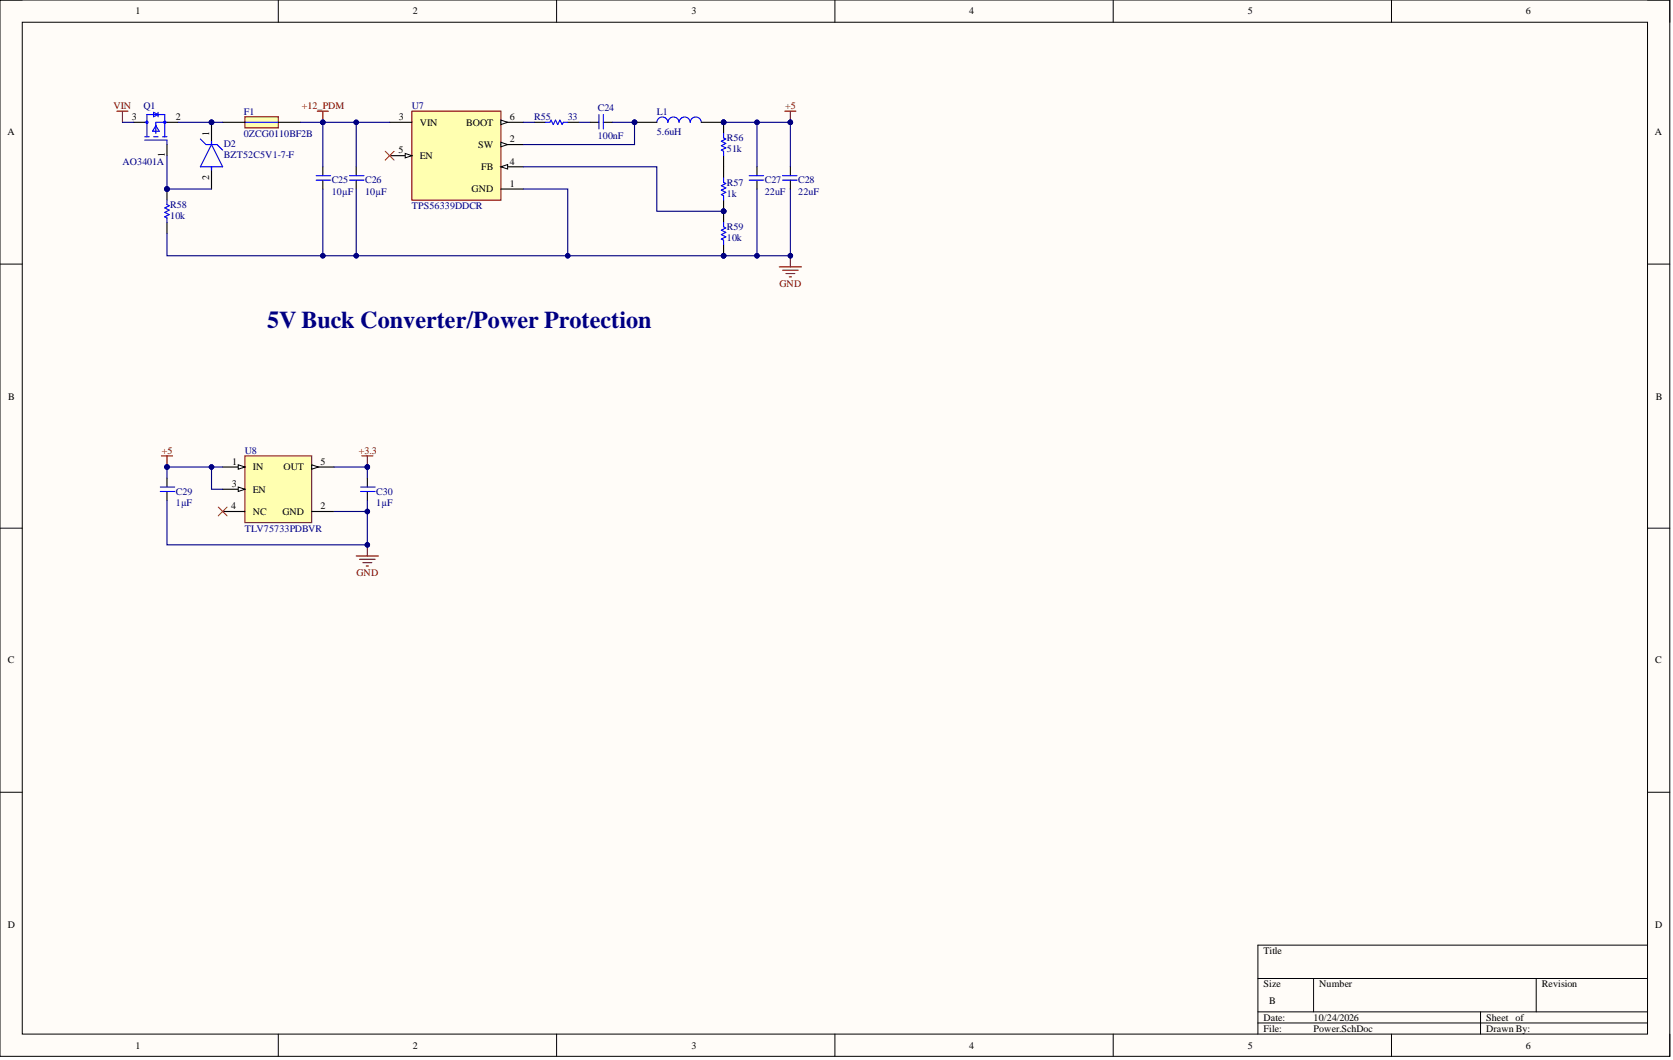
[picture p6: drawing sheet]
<svg xmlns="http://www.w3.org/2000/svg" width="381mm" height="241mm" viewBox="0 0 381 241" stroke-linecap="round" stroke-linejoin="round" font-family="sans-serif">
<defs><g id="words">
<text font-size="5.5" fill="#000080" x="60.8" y="74.8">5V Buck Converter/Power Protection</text>
<g font-size="2.3">
<text x="30.8" y="3.3">1</text>
<text x="94.1" y="3.3">2</text>
<text x="157.5" y="3.3">3</text>
<text x="220.7" y="3.3">4</text>
<text x="284.2" y="3.3">5</text>
<text x="347.5" y="3.3">6</text>
<text x="30" y="27.3">3</text>
<text x="40.1" y="27.3">2</text>
<text x="90.8" y="27.3">3</text>
<text x="95.6" y="28.6">VIN</text>
<text x="106.1" y="28.6">BOOT</text>
<text x="116.1" y="27.3">6</text>
<text x="1.7" y="30.8">A</text>
<text x="37.5" y="35.8" transform="rotate(-90 37.5 35.8)">1</text>
<text x="47.7" y="30.9" transform="rotate(-90 47.7 30.9)">1</text>
<text x="90.8" y="34.9">5</text>
<text x="108.9" y="33.7">SW</text>
<text x="116.1" y="32.4">2</text>
<text x="376.9" y="30.8">A</text>
<text x="47.7" y="41" transform="rotate(-90 47.7 41)">2</text>
<text x="95.6" y="36.2">EN</text>
<text x="109.6" y="38.7">FB</text>
<text x="116.1" y="37.5">4</text>
<text x="107.4" y="43.8">GND</text>
<text x="116.1" y="42.5">1</text>
<text x="1.9" y="91">B</text>
<text x="377.1" y="91">B</text>
<text x="52.9" y="105.8">1</text>
<text x="57.5" y="107.1">IN</text>
<text x="64.6" y="107.1">OUT</text>
<text x="73" y="105.8">5</text>
<text x="52.8" y="110.9">3</text>
<text x="57.5" y="112.1">EN</text>
<text x="52.6" y="115.9">4</text>
<text x="57.5" y="117.2">NC</text>
<text x="64.3" y="117.2">GND</text>
<text x="73" y="115.9">2</text>
<text x="1.8" y="151">C</text>
<text x="377" y="151">C</text>
<text x="1.8" y="211.2">D</text>
<text x="377" y="211.2">D</text>
<text x="287.7" y="217.2">Title</text>
<text x="287.7" y="224.8">Size</text>
<text x="300.4" y="224.8">Number</text>
<text x="351.1" y="224.8">Revision</text>
<text x="287.7" y="232.4">Date:</text>
<text x="289" y="228.6">B</text>
<text x="299.1" y="232.4">10/24/2026</text>
<text x="338.4" y="232.4">Sheet of</text>
<text x="30.8" y="238.7">1</text>
<text x="94.1" y="238.7">2</text>
<text x="157.5" y="238.7">3</text>
<text x="220.7" y="238.7">4</text>
<text x="284.2" y="238.7">5</text>
<text x="287.7" y="234.9">File:</text>
<text x="299.1" y="234.9">Power.SchDoc</text>
<text x="338.4" y="234.9">Drawn By:</text>
<text x="347.5" y="238.7">6</text>
</g>
<g font-size="2.3" fill="#800000">
<text x="25.9" y="24.8">VIN</text>
<text x="68.7" y="24.8">+12_PDM</text>
<text x="178.8" y="24.8">+5</text>
<text x="177.5" y="65.3">GND</text>
<text x="36.8" y="103.3">+5</text>
<text x="81.7" y="103.3">+3.3</text>
<text x="81.2" y="131.1">GND</text>
</g>
<g font-size="2.3" fill="#000080">
<text x="32.7" y="24.8">Q1</text>
<text x="55.5" y="26.1">F1</text>
<text x="93.8" y="24.8">U7</text>
<text x="121.7" y="27.3">R55</text>
<text x="129.3" y="27.3">33</text>
<text x="136.1" y="25.3">C24</text>
<text x="149.6" y="26.2">L1</text>
<text x="51" y="33.4">D2</text>
<text x="51" y="35.9">BZT52C5V1-7-F</text>
<text x="55.5" y="31.1">0ZCG0110BF2B</text>
<text x="136.1" y="31.6">100nF</text>
<text x="149.6" y="30.6">5.6uH</text>
<text x="165.5" y="34.7">51k</text>
<text x="165.5" y="32.1">R56</text>
<text x="27.9" y="37.5">AO3401A</text>
<text x="75.5" y="41.8">C25</text>
<text x="83.2" y="41.8">C26</text>
<text x="174.2" y="41.8">C27</text>
<text x="181.8" y="41.8">C28</text>
<text x="38.8" y="47.3">R58</text>
<text x="75.5" y="44.3">10µF</text>
<text x="83.2" y="44.3">10µF</text>
<text x="93.8" y="47.6">TPS56339DDCR</text>
<text x="165.5" y="44.8">1k</text>
<text x="165.5" y="42.3">R57</text>
<text x="174.2" y="44.3">22uF</text>
<text x="181.8" y="44.3">22uF</text>
<text x="38.8" y="49.9">10k</text>
<text x="165.5" y="52.4">R59</text>
<text x="165.5" y="54.9">10k</text>
<text x="55.8" y="103.3">U8</text>
<text x="40.1" y="112.6">C29</text>
<text x="85.7" y="112.6">C30</text>
<text x="40.1" y="115.2">1µF</text>
<text x="85.7" y="115.2">1µF</text>
<text x="55.8" y="121">TLV75733PDBVR</text>
</g>
</g></defs>
<path d="M0 0h380.3v240.5h-380.3z" fill-rule="evenodd" fill="#fffcf8"/>
<path d="M0 0h380.3v240.5h-380.3z" fill="none" stroke="#000" stroke-width=".23"/>
<path d="M5.1 5.1h370.1v230.3h-370.1z" fill-rule="evenodd" fill="#fffcf8"/>
<g fill="none" stroke="#000" stroke-width=".23">
<path d="M0 0h5.1M5.1 5.1h370.1v230.3h-370.1zM63.4 0v5.1M126.8 0v5.1M190.1 0v5.1M253.5 0v5.1M316.9 0v5.1M375.2 0h5.1v5.1M0 60.1h5.1M375.2 60.1h5.1M0 120.2h5.1M375.2 120.2h5.1"/>
<path d="M0 180.3h5.1M375.2 180.3h5.1M375.2 215.2h-88.7v20.2M63.4 235.4v5.1M126.8 235.4v5.1M190.1 235.4v5.1M253.5 235.4v5.1M286.5 222.7h88.7M286.5 230.3h88.7M286.5 232.9h88.7M299.1 222.7v7.6M316.9 235.4v5.1"/>
<path d="M337.2 230.3v5.1M349.8 222.7v7.6M380.3 235.4v5.1"/>
</g>
<path d="M81.1 38v2M81.1 41v2" fill="none" stroke="#000" stroke-width=".25"/>
<path d="M79.6 40h3.3M79.6 41h3.3" fill="none" stroke="#00f" stroke-width=".25"/>
<path d="M55.8 26.6h7.6v2.5h-7.6z" fill-rule="evenodd" fill="#ffffb0"/>
<path d="M55.8 26.6h7.6v2.5h-7.6z" fill="none" stroke="#800000" stroke-width=".25"/>
<g fill="none" stroke="#00f" stroke-width=".25">
<path d="M33 27.8h.5M33 31.9h5v1M33 31.1h1M33.5 31.1v-5h4v5M35 31.1h1M35 25.6l1 .5-1 .5zM35.5 28.6l.8 1.3h-1.6zM36 25.6v1M37 31.1h1M38 27.8h-2.5v2.6M55.8 27.8h7.6"/>
<circle cx="33.5" cy="27.8" r=".25"/>
<circle cx="37.5" cy="27.8" r=".25"/>
</g>
<path d="M30.4 27.8h2.6M38 27.8h2.6M38 32.9v2.5M50.7 27.8h5.1M63.4 27.8h5" fill="none" stroke="#000" stroke-width=".25"/>
<circle cx="48.2" cy="27.8" r=".51" fill="#000080"/>
<circle cx="48.2" cy="27.8" r=".51" fill="none" stroke="#000080" stroke-width=".23"/>
<path d="M48.2 27.8v5.1M48.2 38v5" fill="none" stroke="#000" stroke-width=".25"/>
<circle cx="48.2" cy="27.8" r=".51" fill="#000080"/>
<circle cx="48.2" cy="27.8" r=".51" fill="none" stroke="#000080" stroke-width=".23"/>
<path d="M45.6 31.6l1.3 1.3h2.5l1.3 1.3M48.2 32.9l2.5 5.1h-5.1zM48.2 32.1v.8M48.2 38v.7" fill="none" stroke="#00f" stroke-width=".25"/>
<circle cx="38" cy="43" r=".51" fill="#000080"/>
<circle cx="38" cy="43" r=".51" fill="none" stroke="#000080" stroke-width=".23"/>
<path d="M38 43v2.6M38 50.6v2.6" fill="none" stroke="#000" stroke-width=".25"/>
<circle cx="38" cy="43" r=".51" fill="#000080"/>
<circle cx="38" cy="43" r=".51" fill="none" stroke="#000080" stroke-width=".23"/>
<path d="M72 40h3.3M38 45.6v1l.5 .2-1 .5 1 .5-1 .5 1 .6-1 .5 .5 .2v1M72 41h3.3" fill="none" stroke="#00f" stroke-width=".25"/>
<path d="M26.6 25.3h2.6M27.9 25.3v2.5" fill="none" stroke="#800000" stroke-width=".25"/>
<path d="M73.5 38v2M73.5 41v2" fill="none" stroke="#000" stroke-width=".25"/>
<path d="M93.8 25.3h20.3v20.3h-20.3z" fill-rule="evenodd" fill="#ffffb0"/>
<path d="M93.8 25.3h20.3v20.3h-20.3z" fill="none" stroke="#800000" stroke-width=".25"/>
<path d="M88.7 27.8h5.1M114.1 27.8h5.1" fill="none" stroke="#000" stroke-width=".25"/>
<path d="M114.1 27.3l1.5 .5-1.5 .6z" fill="#f8fcff"/>
<path d="M114.1 27.3l1.5 .5-1.5 .6z" fill="none" stroke="#000" stroke-width=".23"/>
<path d="M88.7 35.4h5.1" fill="none" stroke="#000" stroke-width=".25"/>
<path d="M92.3 34.9l1.5 .5-1.5 .5z" fill="#f8fcff"/>
<path d="M92.3 34.9l1.5 .5-1.5 .5z" fill="none" stroke="#000" stroke-width=".23"/>
<path d="M114.1 38h5.1" fill="none" stroke="#000" stroke-width=".25"/>
<path d="M114.1 38l1.5-.5v1z" fill="#f8fcff"/>
<path d="M114.1 38l1.5-.5v1z" fill="none" stroke="#000" stroke-width=".23"/>
<path d="M114.1 32.9h5.1" fill="none" stroke="#000" stroke-width=".25"/>
<path d="M114.1 32.4l1.5 .5-1.5 .5z" fill="#f8fcff"/>
<path d="M114.1 32.4l1.5 .5-1.5 .5z" fill="none" stroke="#000" stroke-width=".23"/>
<path d="M172.4 38v2M180 38v2M114.1 43h5.1M172.4 41v2M180 41v2" fill="none" stroke="#000" stroke-width=".25"/>
<path d="M87.7 34.4l2 2.1M89.7 34.4l-2 2.1" fill="none" stroke="#f00" stroke-width=".23"/>
<path d="M170.6 40h3.3M178.2 40h3.3M170.6 41h3.3M178.2 41h3.3" fill="none" stroke="#00f" stroke-width=".25"/>
<circle cx="164.8" cy="58.2" r=".51" fill="#000080"/>
<circle cx="164.8" cy="58.2" r=".51" fill="none" stroke="#000080" stroke-width=".23"/>
<circle cx="164.8" cy="48.1" r=".51" fill="#000080"/>
<circle cx="164.8" cy="48.1" r=".51" fill="none" stroke="#000080" stroke-width=".23"/>
<path d="M164.8 55.7v2.5" fill="none" stroke="#000" stroke-width=".25"/>
<circle cx="164.8" cy="58.2" r=".51" fill="#000080"/>
<circle cx="164.8" cy="58.2" r=".51" fill="none" stroke="#000080" stroke-width=".23"/>
<path d="M164.8 48.1v2.5" fill="none" stroke="#000" stroke-width=".25"/>
<circle cx="164.8" cy="48.1" r=".51" fill="#000080"/>
<circle cx="164.8" cy="48.1" r=".51" fill="none" stroke="#000080" stroke-width=".23"/>
<path d="M164.8 50.6v1l.5 .3-1 .5 1 .5-1 .5 1 .5-1 .5 .5 .3v1" fill="none" stroke="#00f" stroke-width=".25"/>
<circle cx="164.8" cy="27.8" r=".51" fill="#000080"/>
<circle cx="164.8" cy="27.8" r=".51" fill="none" stroke="#000080" stroke-width=".23"/>
<path d="M164.8 27.8v2.6M164.8 35.4v2.6" fill="none" stroke="#000" stroke-width=".25"/>
<circle cx="164.8" cy="27.8" r=".51" fill="#000080"/>
<circle cx="164.8" cy="27.8" r=".51" fill="none" stroke="#000080" stroke-width=".23"/>
<path d="M164.8 30.4v1l.5 .2-1 .5 1 .6-1 .5 1 .5-1 .5 .5 .2v1" fill="none" stroke="#00f" stroke-width=".25"/>
<circle cx="164.8" cy="48.1" r=".51" fill="#000080"/>
<circle cx="164.8" cy="48.1" r=".51" fill="none" stroke="#000080" stroke-width=".23"/>
<path d="M164.8 45.6v2.5" fill="none" stroke="#000" stroke-width=".25"/>
<circle cx="164.8" cy="48.1" r=".51" fill="#000080"/>
<circle cx="164.8" cy="48.1" r=".51" fill="none" stroke="#000080" stroke-width=".23"/>
<path d="M121.7 27.8h2.5M129.3 27.8h2.5M134.4 27.8h2M137.4 27.8h2M164.8 38v2.5" fill="none" stroke="#000" stroke-width=".25"/>
<path d="M124.2 27.8h1l.3-.5 .5 1.1 .5-1.1 .5 1.1 .5-1.1 .5 1.1 .3-.6h1M136.4 26.1v3.3M137.4 26.1v3.3M164.8 40.5v1l.5 .3-1 .5 1 .5-1 .5 1 .5-1 .5 .5 .3v1" fill="none" stroke="#00f" stroke-width=".25"/>
<circle cx="144.5" cy="27.8" r=".51" fill="#000080"/>
<circle cx="144.5" cy="27.8" r=".51" fill="none" stroke="#000080" stroke-width=".23"/>
<circle cx="164.8" cy="27.8" r=".51" fill="#000080"/>
<circle cx="164.8" cy="27.8" r=".51" fill="none" stroke="#000080" stroke-width=".23"/>
<path d="M149.6 27.8a1.27 1.27 0 0 1 1.2-1.2 1.27 1.27 0 0 1 1.3 1.2 1.27 1.27 0 0 1 1.3-1.2 1.27 1.27 0 0 1 1.2 1.2 1.27 1.27 0 0 1 1.3-1.2 1.27 1.27 0 0 1 1.3 1.2 1.27 1.27 0 0 1 1.2-1.2 1.27 1.27 0 0 1 1.3 1.2" fill="none" stroke="#00f" stroke-width=".25"/>
<path d="M144.5 27.8h5.1" fill="none" stroke="#000" stroke-width=".25"/>
<circle cx="144.5" cy="27.8" r=".51" fill="#000080"/>
<circle cx="144.5" cy="27.8" r=".51" fill="none" stroke="#000080" stroke-width=".23"/>
<path d="M159.7 27.8h5.1" fill="none" stroke="#000" stroke-width=".25"/>
<circle cx="164.8" cy="27.8" r=".51" fill="#000080"/>
<circle cx="164.8" cy="27.8" r=".51" fill="none" stroke="#000080" stroke-width=".23"/>
<path d="M178.7 25.3h2.6M180 25.3v2.5" fill="none" stroke="#800000" stroke-width=".25"/>
<circle cx="180" cy="27.8" r=".51" fill="#000080"/>
<circle cx="180" cy="27.8" r=".51" fill="none" stroke="#000080" stroke-width=".23"/>
<path d="M180 58.2v2.6M177.5 60.8h5M178.2 61.5h3.6M179 62.3h2M179.7 63h.5" fill="none" stroke="#800000" stroke-width=".25"/>
<circle cx="180" cy="58.2" r=".51" fill="#000080"/>
<circle cx="180" cy="58.2" r=".51" fill="none" stroke="#000080" stroke-width=".23"/>
<path d="M72.3 25.3h2.5M73.5 25.3v2.5" fill="none" stroke="#800000" stroke-width=".25"/>
<circle cx="73.5" cy="27.8" r=".51" fill="#000080"/>
<circle cx="73.5" cy="27.8" r=".51" fill="none" stroke="#000080" stroke-width=".23"/>
<path d="M48.2 27.8h2.5" fill="none" stroke="#000080" stroke-width=".25"/>
<circle cx="48.2" cy="27.8" r=".51" fill="#000080"/>
<circle cx="48.2" cy="27.8" r=".51" fill="none" stroke="#000080" stroke-width=".23"/>
<path d="M40.6 27.8h7.6" fill="none" stroke="#000080" stroke-width=".25"/>
<circle cx="48.2" cy="27.8" r=".51" fill="#000080"/>
<circle cx="48.2" cy="27.8" r=".51" fill="none" stroke="#000080" stroke-width=".23"/>
<path d="M38 43h10.2" fill="none" stroke="#000080" stroke-width=".25"/>
<circle cx="38" cy="43" r=".51" fill="#000080"/>
<circle cx="38" cy="43" r=".51" fill="none" stroke="#000080" stroke-width=".23"/>
<path d="M38 35.4v7.6" fill="none" stroke="#000080" stroke-width=".25"/>
<circle cx="38" cy="43" r=".51" fill="#000080"/>
<circle cx="38" cy="43" r=".51" fill="none" stroke="#000080" stroke-width=".23"/>
<path d="M27.9 27.8h2.5M144.5 27.8v5.1h-25.3" fill="none" stroke="#000080" stroke-width=".25"/>
<circle cx="144.5" cy="27.8" r=".51" fill="#000080"/>
<circle cx="144.5" cy="27.8" r=".51" fill="none" stroke="#000080" stroke-width=".23"/>
<path d="M139.4 27.8h5.1" fill="none" stroke="#000080" stroke-width=".25"/>
<circle cx="144.5" cy="27.8" r=".51" fill="#000080"/>
<circle cx="144.5" cy="27.8" r=".51" fill="none" stroke="#000080" stroke-width=".23"/>
<path d="M119.2 38h30.4v10.1h15.2M119.2 27.8h2.5M131.8 27.8h2.6" fill="none" stroke="#000080" stroke-width=".25"/>
<circle cx="164.8" cy="48.1" r=".51" fill="#000080"/>
<circle cx="164.8" cy="48.1" r=".51" fill="none" stroke="#000080" stroke-width=".23"/>
<path d="M119.2 43h10.1v15.2h35.5" fill="none" stroke="#000080" stroke-width=".25"/>
<circle cx="129.3" cy="58.2" r=".51" fill="#000080"/>
<circle cx="129.3" cy="58.2" r=".51" fill="none" stroke="#000080" stroke-width=".23"/>
<circle cx="164.8" cy="58.2" r=".51" fill="#000080"/>
<circle cx="164.8" cy="58.2" r=".51" fill="none" stroke="#000080" stroke-width=".23"/>
<path d="M172.4 43v15.2" fill="none" stroke="#000080" stroke-width=".25"/>
<circle cx="172.4" cy="58.2" r=".51" fill="#000080"/>
<circle cx="172.4" cy="58.2" r=".51" fill="none" stroke="#000080" stroke-width=".23"/>
<path d="M180 43v15.2h-15.2" fill="none" stroke="#000080" stroke-width=".25"/>
<circle cx="164.8" cy="58.2" r=".51" fill="#000080"/>
<circle cx="164.8" cy="58.2" r=".51" fill="none" stroke="#000080" stroke-width=".23"/>
<circle cx="172.4" cy="58.2" r=".51" fill="#000080"/>
<circle cx="172.4" cy="58.2" r=".51" fill="none" stroke="#000080" stroke-width=".23"/>
<circle cx="180" cy="58.2" r=".51" fill="#000080"/>
<circle cx="180" cy="58.2" r=".51" fill="none" stroke="#000080" stroke-width=".23"/>
<path d="M172.4 27.8h7.6" fill="none" stroke="#000080" stroke-width=".25"/>
<circle cx="180" cy="27.8" r=".51" fill="#000080"/>
<circle cx="180" cy="27.8" r=".51" fill="none" stroke="#000080" stroke-width=".23"/>
<circle cx="172.4" cy="27.8" r=".51" fill="#000080"/>
<circle cx="172.4" cy="27.8" r=".51" fill="none" stroke="#000080" stroke-width=".23"/>
<path d="M164.8 27.8h7.6v10.2" fill="none" stroke="#000080" stroke-width=".25"/>
<circle cx="172.4" cy="27.8" r=".51" fill="#000080"/>
<circle cx="172.4" cy="27.8" r=".51" fill="none" stroke="#000080" stroke-width=".23"/>
<circle cx="164.8" cy="27.8" r=".51" fill="#000080"/>
<circle cx="164.8" cy="27.8" r=".51" fill="none" stroke="#000080" stroke-width=".23"/>
<path d="M68.4 27.8h20.3" fill="none" stroke="#000080" stroke-width=".25"/>
<circle cx="73.5" cy="27.8" r=".51" fill="#000080"/>
<circle cx="73.5" cy="27.8" r=".51" fill="none" stroke="#000080" stroke-width=".23"/>
<circle cx="81.1" cy="27.8" r=".51" fill="#000080"/>
<circle cx="81.1" cy="27.8" r=".51" fill="none" stroke="#000080" stroke-width=".23"/>
<path d="M81.1 27.8v10.2" fill="none" stroke="#000080" stroke-width=".25"/>
<circle cx="81.1" cy="27.8" r=".51" fill="#000080"/>
<circle cx="81.1" cy="27.8" r=".51" fill="none" stroke="#000080" stroke-width=".23"/>
<path d="M73.5 27.8v10.2" fill="none" stroke="#000080" stroke-width=".25"/>
<circle cx="73.5" cy="27.8" r=".51" fill="#000080"/>
<circle cx="73.5" cy="27.8" r=".51" fill="none" stroke="#000080" stroke-width=".23"/>
<path d="M73.5 43v15.2" fill="none" stroke="#000080" stroke-width=".25"/>
<circle cx="73.5" cy="58.2" r=".51" fill="#000080"/>
<circle cx="73.5" cy="58.2" r=".51" fill="none" stroke="#000080" stroke-width=".23"/>
<path d="M38 53.2v5h91.3" fill="none" stroke="#000080" stroke-width=".25"/>
<circle cx="73.5" cy="58.2" r=".51" fill="#000080"/>
<circle cx="73.5" cy="58.2" r=".51" fill="none" stroke="#000080" stroke-width=".23"/>
<circle cx="81.1" cy="58.2" r=".51" fill="#000080"/>
<circle cx="81.1" cy="58.2" r=".51" fill="none" stroke="#000080" stroke-width=".23"/>
<circle cx="129.3" cy="58.2" r=".51" fill="#000080"/>
<circle cx="129.3" cy="58.2" r=".51" fill="none" stroke="#000080" stroke-width=".23"/>
<path d="M81.1 43v15.2" fill="none" stroke="#000080" stroke-width=".25"/>
<circle cx="81.1" cy="58.2" r=".51" fill="#000080"/>
<circle cx="81.1" cy="58.2" r=".51" fill="none" stroke="#000080" stroke-width=".23"/>
<path d="M180 27.8v10.2" fill="none" stroke="#000080" stroke-width=".25"/>
<circle cx="180" cy="27.8" r=".51" fill="#000080"/>
<circle cx="180" cy="27.8" r=".51" fill="none" stroke="#000080" stroke-width=".23"/>
<path d="M55.8 103.8h15.2v15.2h-15.2z" fill-rule="evenodd" fill="#ffffb0"/>
<path d="M55.8 103.8h15.2v15.2h-15.2z" fill="none" stroke="#800000" stroke-width=".25"/>
<path d="M50.7 111.4h5.1" fill="none" stroke="#000" stroke-width=".25"/>
<path d="M54.3 110.9l1.5 .5-1.5 .5z" fill="#f8fcff"/>
<path d="M54.3 110.9l1.5 .5-1.5 .5z" fill="none" stroke="#000" stroke-width=".23"/>
<path d="M50.7 106.3h5.1" fill="none" stroke="#000" stroke-width=".25"/>
<path d="M54.3 105.8l1.5 .5-1.5 .5z" fill="#f8fcff"/>
<path d="M54.3 105.8l1.5 .5-1.5 .5z" fill="none" stroke="#000" stroke-width=".23"/>
<path d="M50.7 116.4h5.1M71 106.3h5.1" fill="none" stroke="#000" stroke-width=".25"/>
<path d="M71 105.8l1.5 .5-1.5 .5z" fill="#f8fcff"/>
<path d="M71 105.8l1.5 .5-1.5 .5z" fill="none" stroke="#000" stroke-width=".23"/>
<path d="M38 108.8v2.1M38 111.9v2M71 116.4h5.1M83.7 108.8v2.1M83.7 111.9v2" fill="none" stroke="#000" stroke-width=".25"/>
<path d="M36.5 110.9h3.3M36.5 111.9h3.3M82.1 110.9h3.3M82.1 111.9h3.3" fill="none" stroke="#00f" stroke-width=".25"/>
<path d="M82.4 103.8h2.5M83.7 103.8v2.5" fill="none" stroke="#800000" stroke-width=".25"/>
<circle cx="83.7" cy="106.3" r=".51" fill="#000080"/>
<circle cx="83.7" cy="106.3" r=".51" fill="none" stroke="#000080" stroke-width=".23"/>
<path d="M36.8 103.8h2.5M38 103.8v2.5" fill="none" stroke="#800000" stroke-width=".25"/>
<circle cx="38" cy="106.3" r=".51" fill="#000080"/>
<circle cx="38" cy="106.3" r=".51" fill="none" stroke="#000080" stroke-width=".23"/>
<path d="M81.1 126.6h5.1M81.9 127.3h3.5M82.6 128.1h2.1M83.4 128.8h.5M83.7 124v2.6" fill="none" stroke="#800000" stroke-width=".25"/>
<circle cx="83.7" cy="124" r=".51" fill="#000080"/>
<circle cx="83.7" cy="124" r=".51" fill="none" stroke="#000080" stroke-width=".23"/>
<path d="M49.7 115.4l2 2M51.7 115.4l-2 2" fill="none" stroke="#f00" stroke-width=".23"/>
<path d="M38 106.3v2.5" fill="none" stroke="#000080" stroke-width=".25"/>
<circle cx="38" cy="106.3" r=".51" fill="#000080"/>
<circle cx="38" cy="106.3" r=".51" fill="none" stroke="#000080" stroke-width=".23"/>
<path d="M38 106.3h12.7" fill="none" stroke="#000080" stroke-width=".25"/>
<circle cx="38" cy="106.3" r=".51" fill="#000080"/>
<circle cx="38" cy="106.3" r=".51" fill="none" stroke="#000080" stroke-width=".23"/>
<circle cx="48.2" cy="106.3" r=".51" fill="#000080"/>
<circle cx="48.2" cy="106.3" r=".51" fill="none" stroke="#000080" stroke-width=".23"/>
<path d="M48.2 106.3v5.1h2.5" fill="none" stroke="#000080" stroke-width=".25"/>
<circle cx="48.2" cy="106.3" r=".51" fill="#000080"/>
<circle cx="48.2" cy="106.3" r=".51" fill="none" stroke="#000080" stroke-width=".23"/>
<path d="M76.1 106.3h7.6" fill="none" stroke="#000080" stroke-width=".25"/>
<circle cx="83.7" cy="106.3" r=".51" fill="#000080"/>
<circle cx="83.7" cy="106.3" r=".51" fill="none" stroke="#000080" stroke-width=".23"/>
<path d="M83.7 106.3v2.5" fill="none" stroke="#000080" stroke-width=".25"/>
<circle cx="83.7" cy="106.3" r=".51" fill="#000080"/>
<circle cx="83.7" cy="106.3" r=".51" fill="none" stroke="#000080" stroke-width=".23"/>
<path d="M83.7 113.9v2.5h-7.6" fill="none" stroke="#000080" stroke-width=".25"/>
<circle cx="83.7" cy="116.4" r=".51" fill="#000080"/>
<circle cx="83.7" cy="116.4" r=".51" fill="none" stroke="#000080" stroke-width=".23"/>
<path d="M38 113.9v10.1h45.7v-7.6" fill="none" stroke="#000080" stroke-width=".25"/>
<circle cx="83.7" cy="116.4" r=".51" fill="#000080"/>
<circle cx="83.7" cy="116.4" r=".51" fill="none" stroke="#000080" stroke-width=".23"/>
<circle cx="83.7" cy="124" r=".51" fill="#000080"/>
<circle cx="83.7" cy="124" r=".51" fill="none" stroke="#000080" stroke-width=".23"/>
<use href="#words"/>
</svg>
